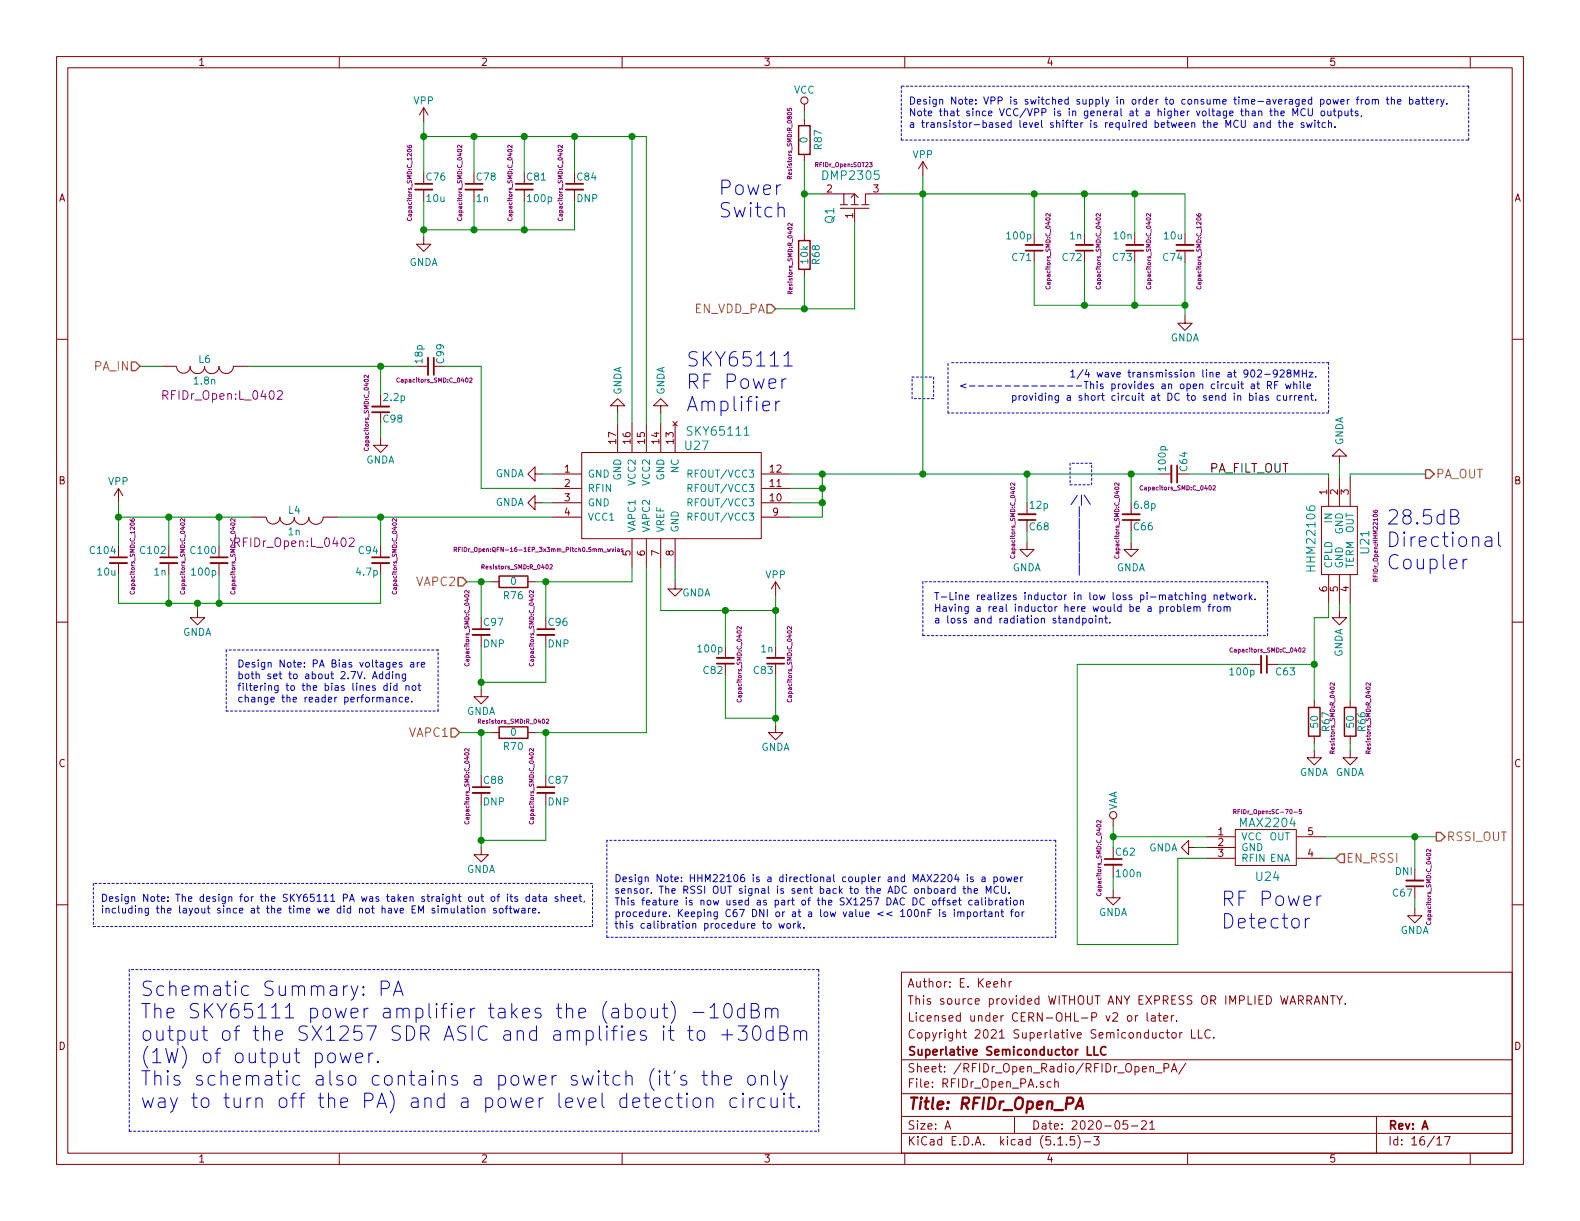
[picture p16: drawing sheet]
<svg xmlns="http://www.w3.org/2000/svg" width="279mm" height="216mm" viewBox="0 0 279 216" stroke-linecap="round" stroke-linejoin="round" font-family="sans-serif">
<defs><g id="words">
<g font-size="3.5" fill="#0000c2">
<text x="127" y="34.5">Power</text>
<text x="127" y="38.5">Switch</text>
<text x="121.3" y="64.8">SKY65111</text>
<text x="121.3" y="68.8">RF Power</text>
<text x="121.3" y="72.8">Amplifier</text>
<text x="245.1" y="92.8">28.5dB</text>
<text x="245.1" y="96.7">Directional</text>
<text x="245.1" y="100.7">Coupler</text>
<text x="215.9" y="160.2">RF Power</text>
<text x="215.9" y="164.2">Detector</text>
<text x="24.8" y="176.1">Schematic Summary: PA</text>
<text x="24.8" y="180.1">The SKY65111 power amplifier takes the (about) -10dBm</text>
<text x="24.8" y="184.1">output of the SX1257 SDR ASIC and amplifies it to +30dBm</text>
<text x="24.8" y="188">(1W) of output power.</text>
<text x="24.8" y="192">This schematic also contains a power switch (it's the only</text>
<text x="24.8" y="196">way to turn off the PA) and a power level detection circuit.</text>
</g>
<text font-size="2.8" fill="#840000" x="160.4" y="196.2">Title: RFIDr_Open_PA</text>
<g font-size="2.1" fill="#008484">
<text x="145.7" y="31.8">DMP2305</text>
<text x="147.5" y="39.5" transform="rotate(-90 147.5 39.5)">Q1</text>
<text x="121.9" y="77">SKY65111</text>
<text x="121.3" y="79.6">U27</text>
<text x="232.6" y="100.6" transform="rotate(-90 232.6 100.6)">HHM22106</text>
<text x="242.1" y="97.8" transform="rotate(-90 242.1 97.8)">U21</text>
<text x="219.4" y="146.3">MAX2204</text>
<text x="222.2" y="155.8">U24</text>
</g>
<g font-size="2.1" fill="#848400">
<text x="122.7" y="55.4">EN_VDD_PA</text>
<text x="16.7" y="65.5">PA_IN</text>
<text x="253.9" y="84.6">PA_OUT</text>
<text x="73.7" y="103.6">VAPC2</text>
<text x="72.4" y="130.3">VAPC1</text>
<text x="255.8" y="148.7">RSSI_OUT</text>
<text x="238" y="152.5">EN_RSSI</text>
</g>
<g font-size="2.1" fill="#840084">
<text x="29.2" y="70.7">RFIDr_Open:L_0402</text>
<text x="41.9" y="96.7">RFIDr_Open:L_0402</text>
</g>
<text font-size="2.1" x="213.7" y="83.6">PA_FILT_OUT</text>
<g font-size="2.1" fill="#840000">
<text x="160.4" y="177.6">This source provided WITHOUT ANY EXPRESS OR IMPLIED WARRANTY.</text>
<text x="160.4" y="174.6">Author: E. Keehr</text>
<text x="160.4" y="183.6">Copyright 2021 Superlative Semiconductor LLC.</text>
<text x="160.4" y="180.6">Licensed under CERN-OHL-P v2 or later.</text>
<text x="160.4" y="189.6">Sheet: /RFIDr_Open_Radio/RFIDr_Open_PA/</text>
<text x="160.4" y="186.6">Superlative Semiconductor LLC</text>
<text x="160.4" y="192.3">File: RFIDr_Open_PA.sch</text>
<text x="160.4" y="202.5">KiCad E.D.A. kicad (5.1.5)-3</text>
<text x="160.4" y="199.7">Size: A</text>
<text x="182.4" y="199.7">Date: 2020-05-21</text>
<text x="245.4" y="199.7">Rev: A</text>
<text x="245.4" y="202.5">Id: 16/17</text>
</g>
<g font-size="1.8" fill="#840000">
<text x="35" y="11.6">1</text>
<text x="85" y="11.6">2</text>
<text x="135" y="11.6">3</text>
<text x="185" y="11.6">4</text>
<text x="235" y="11.6">5</text>
<text x="10.4" y="35.6">A</text>
<text x="146.2" y="34">2</text>
<text x="154.5" y="34">3</text>
<text x="267.8" y="35.6">A</text>
<text x="150.9" y="38.6" transform="rotate(-90 150.9 38.6)">1</text>
<text x="99.8" y="83.6">1</text>
<text x="109" y="78.4" transform="rotate(-90 109 78.4)">17</text>
<text x="111.5" y="78.4" transform="rotate(-90 111.5 78.4)">16</text>
<text x="114" y="78.4" transform="rotate(-90 114 78.4)">15</text>
<text x="116.6" y="78.4" transform="rotate(-90 116.6 78.4)">14</text>
<text x="119.1" y="78.4" transform="rotate(-90 119.1 78.4)">13</text>
<text x="136.2" y="83.6">12</text>
<text x="10.4" y="85.6">B</text>
<text x="99.8" y="86.1">2</text>
<text x="99.8" y="88.6">3</text>
<text x="136.2" y="88.6">10</text>
<text x="136.2" y="86.1">11</text>
<text x="234.7" y="87.5" transform="rotate(-90 234.7 87.5)">1</text>
<text x="236.6" y="87.5" transform="rotate(-90 236.6 87.5)">2</text>
<text x="238.5" y="87.5" transform="rotate(-90 238.5 87.5)">3</text>
<text x="267.8" y="85.6">B</text>
<text x="99.8" y="91.2">4</text>
<text x="136.7" y="91.2">9</text>
<text x="114" y="98.3" transform="rotate(-90 114 98.3)">6</text>
<text x="116.6" y="98.3" transform="rotate(-90 116.6 98.3)">7</text>
<text x="119.1" y="98.3" transform="rotate(-90 119.1 98.3)">8</text>
<text x="234.7" y="104.6" transform="rotate(-90 234.7 104.6)">6</text>
<text x="236.6" y="104.6" transform="rotate(-90 236.6 104.6)">5</text>
<text x="238.5" y="104.6" transform="rotate(-90 238.5 104.6)">4</text>
<text x="10.4" y="135.6">C</text>
<text x="267.8" y="135.6">C</text>
<text x="215.4" y="147.7">1</text>
<text x="215.4" y="149.6">2</text>
<text x="231.3" y="147.7">5</text>
<text x="215.4" y="151.5">3</text>
<text x="231.3" y="151.5">4</text>
<text x="10.4" y="185.6">D</text>
<text x="267.8" y="185.6">D</text>
<text x="35" y="205.5">1</text>
<text x="85" y="205.5">2</text>
<text x="135" y="205.5">3</text>
<text x="185" y="205.5">4</text>
<text x="235" y="205.5">5</text>
</g>
<g font-size="1.8" fill="#008484">
<text x="140.4" y="16.6">VCC</text>
<text x="73.2" y="18.5">VPP</text>
<text x="142.8" y="25.2" transform="rotate(-90 142.8 25.2)">0</text>
<text x="145.3" y="26.4" transform="rotate(-90 145.3 26.4)">R87</text>
<text x="161.4" y="28">VPP</text>
<text x="75.5" y="31.9">C76</text>
<text x="75.5" y="35.7">10u</text>
<text x="84.3" y="35.7">1n</text>
<text x="84.4" y="31.9">C78</text>
<text x="93.2" y="31.9">C81</text>
<text x="93.4" y="35.7">100p</text>
<text x="102" y="35.7">DNP</text>
<text x="102.1" y="31.9">C84</text>
<text x="72.3" y="47">GNDA</text>
<text x="142.9" y="46.6" transform="rotate(-90 142.9 46.6)">10k</text>
<text x="145" y="46.7" transform="rotate(-90 145 46.7)">R68</text>
<text x="178.2" y="42.3">100p</text>
<text x="179.1" y="46.2">C71</text>
<text x="188" y="46.2">C72</text>
<text x="189.2" y="42.3">1n</text>
<text x="196.8" y="46.2">C73</text>
<text x="197" y="42.3">10n</text>
<text x="205.7" y="46.2">C74</text>
<text x="205.9" y="42.3">10u</text>
<text x="35.2" y="64.2">L6</text>
<text x="74.7" y="64.2" transform="rotate(-90 74.7 64.2)">18p</text>
<text x="78.5" y="64.2" transform="rotate(-90 78.5 64.2)">C99</text>
<text x="207" y="60.4">GNDA</text>
<text x="34.4" y="68">1.8n</text>
<text x="68" y="70.9">2.2p</text>
<text x="109.9" y="69.9" transform="rotate(-90 109.9 69.9)">GNDA</text>
<text x="117.5" y="69.9" transform="rotate(-90 117.5 69.9)">GNDA</text>
<text x="67.8" y="74.7">C98</text>
<text x="64.7" y="82">GNDA</text>
<text x="120" y="83.6" transform="rotate(-90 120 83.6)">NC</text>
<text x="206.2" y="83.1" transform="rotate(-90 206.2 83.1)">100p</text>
<text x="210" y="83.3" transform="rotate(-90 210 83.3)">C64</text>
<text x="237.5" y="78.8" transform="rotate(-90 237.5 78.8)">GNDA</text>
<text x="19.2" y="85.8">VPP</text>
<text x="87.6" y="89.5">GNDA</text>
<text x="87.6" y="84.4">GNDA</text>
<text x="103.9" y="84.5">GND</text>
<text x="103.9" y="87">RFIN</text>
<text x="103.9" y="89.5">GND</text>
<text x="109.9" y="85" transform="rotate(-90 109.9 85)">GND</text>
<text x="112.4" y="85.8" transform="rotate(-90 112.4 85.8)">VCC2</text>
<text x="114.9" y="85.8" transform="rotate(-90 114.9 85.8)">VCC2</text>
<text x="117.5" y="85" transform="rotate(-90 117.5 85)">GND</text>
<text x="122.3" y="89.5">RFOUT/VCC3</text>
<text x="122.3" y="87">RFOUT/VCC3</text>
<text x="122.3" y="84.5">RFOUT/VCC3</text>
<text x="182.2" y="90">12p</text>
<text x="200.7" y="90">6.8p</text>
<text x="51" y="94.7">1n</text>
<text x="51.1" y="90.9">L4</text>
<text x="103.9" y="92.1">VCC1</text>
<text x="112.4" y="94.2" transform="rotate(-90 112.4 94.2)">VAPC1</text>
<text x="114.9" y="94.2" transform="rotate(-90 114.9 94.2)">VAPC2</text>
<text x="117.5" y="94.2" transform="rotate(-90 117.5 94.2)">VREF</text>
<text x="120" y="94.2" transform="rotate(-90 120 94.2)">GND</text>
<text x="122.3" y="92.1">RFOUT/VCC3</text>
<text x="182.1" y="93.8">C68</text>
<text x="200.6" y="93.8">C66</text>
<text x="235.6" y="92.3" transform="rotate(-90 235.6 92.3)">IN</text>
<text x="237.5" y="94.5" transform="rotate(-90 237.5 94.5)">GND</text>
<text x="239.4" y="94.3" transform="rotate(-90 239.4 94.3)">OUT</text>
<text x="16.1" y="98">C104</text>
<text x="17.3" y="101.8">10u</text>
<text x="24.9" y="98">C102</text>
<text x="27.3" y="101.8">1n</text>
<text x="33.8" y="98">C100</text>
<text x="34" y="101.8">100p</text>
<text x="63.1" y="101.8">4.7p</text>
<text x="63.5" y="98">C94</text>
<text x="179" y="101">GNDA</text>
<text x="197.4" y="101">GNDA</text>
<text x="235.6" y="100.6" transform="rotate(-90 235.6 100.6)">CPLD</text>
<text x="237.5" y="100.6" transform="rotate(-90 237.5 100.6)">GND</text>
<text x="239.4" y="100.6" transform="rotate(-90 239.4 100.6)">TERM</text>
<text x="89.2" y="106">R76</text>
<text x="90.3" y="103.4">0</text>
<text x="120.6" y="105.5">GNDA</text>
<text x="135.4" y="102.3">VPP</text>
<text x="32.3" y="112.4">GNDA</text>
<text x="85.6" y="110.7">C97</text>
<text x="97.1" y="110.7">C96</text>
<text x="85.5" y="114.5">DNP</text>
<text x="96.9" y="114.5">DNP</text>
<text x="123.5" y="115.4">100p</text>
<text x="124.5" y="119.2">C82</text>
<text x="133.3" y="119.2">C83</text>
<text x="134.6" y="115.4">1n</text>
<text x="217.6" y="119.4">100p</text>
<text x="225.7" y="119.4">C63</text>
<text x="237.4" y="116.2" transform="rotate(-90 237.4 116.2)">GNDA</text>
<text x="82.5" y="126.4">GNDA</text>
<text x="90.3" y="130.1">0</text>
<text x="233.1" y="128.6" transform="rotate(-90 233.1 128.6)">50</text>
<text x="239.4" y="128.6" transform="rotate(-90 239.4 128.6)">50</text>
<text x="89.2" y="132.6">R70</text>
<text x="134.6" y="132.8">GNDA</text>
<text x="229.8" y="137.2">GNDA</text>
<text x="236.1" y="137.2">GNDA</text>
<text x="85.5" y="142.4">DNP</text>
<text x="85.6" y="138.6">C88</text>
<text x="96.9" y="142.4">DNP</text>
<text x="97.1" y="138.6">C87</text>
<text x="197.5" y="143.4" transform="rotate(-90 197.5 143.4)">VAA</text>
<text x="219.5" y="148.6">VCC</text>
<text x="224.5" y="148.6">OUT</text>
<text x="82.5" y="154.4">GNDA</text>
<text x="197.4" y="151.3">C62</text>
<text x="197.6" y="155.1">100n</text>
<text x="203.1" y="150.5">GNDA</text>
<text x="219.5" y="150.5">GND</text>
<text x="219.5" y="152.4">RFIN ENA</text>
<text x="246.7" y="154.7">DNI</text>
<text x="194.3" y="162">GNDA</text>
<text x="246.4" y="158.5">C67</text>
<text x="247.6" y="165.2">GNDA</text>
</g>
<g font-size="1.8" fill="#0000c2">
<text x="160.7" y="18.5">Design Note: VPP is switched supply in order to consume time-averaged power from the battery.</text>
<text x="160.7" y="20.5">Note that since VCC/VPP is in general at a higher voltage than the MCU outputs,</text>
<text x="160.7" y="22.6">a transistor-based level shifter is required between the MCU and the switch.</text>
<text x="187.7" y="70.9">providing a short circuit at DC to send in bias current.</text>
<text x="189.5" y="68.8">&lt;-------------This provides an open circuit at RF while</text>
<text x="197.6" y="66.8">1/4 wave transmission line at 902-928MHz.</text>
<text x="189.2" y="89">/|\</text>
<text x="165.1" y="106.1">T-Line realizes inductor in low loss pi-matching network.</text>
<text x="165.1" y="108.2">Having a real inductor here would be a problem from</text>
<text x="165.1" y="110.2">a loss and radiation standpoint.</text>
<text x="41.9" y="118">Design Note: PA Bias voltages are</text>
<text x="41.9" y="120.1">both set to about 2.7V. Adding</text>
<text x="41.9" y="122.1">filtering to the bias lines did not</text>
<text x="41.9" y="124.2">change the reader performance.</text>
<text x="108.6" y="156">Design Note: HHM22106 is a directional coupler and MAX2204 is a power</text>
<text x="17.8" y="159.5">Design Note: The design for the SKY65111 PA was taken straight out of its data sheet,</text>
<text x="17.8" y="161.5">including the layout since at the time we did not have EM simulation software.</text>
<text x="108.6" y="158">sensor. The RSSI OUT signal is sent back to the ADC onboard the MCU.</text>
<text x="108.6" y="160.1">This feature is now used as part of the SX1257 DAC DC offset calibration</text>
<text x="108.6" y="162.2">procedure. Keeping C67 DNI or at a low value &lt;&lt; 100nF is important for</text>
<text x="108.6" y="164.2">this calibration procedure to work.</text>
</g>
<g font-size="1.8" fill="#840084">
<text x="111.5" y="98.3" transform="rotate(-90 111.5 98.3)">5</text>
<text x="235.1" y="129.3" transform="rotate(-90 235.1 129.3)">R67</text>
<text x="241.5" y="129.3" transform="rotate(-90 241.5 129.3)">R66</text>
</g>
<g font-size="1.1" fill="#840084">
<text x="144.3" y="29.5">RFIDr_Open:SOT23</text>
<text x="140" y="31.3" transform="rotate(-90 140 31.3)">Resistors_SMD:R_0805</text>
<text x="72.8" y="38.6" transform="rotate(-90 72.8 38.6)">Capacitors_SMD:C_1206</text>
<text x="81.7" y="38.6" transform="rotate(-90 81.7 38.6)">Capacitors_SMD:C_0402</text>
<text x="90.6" y="38.6" transform="rotate(-90 90.6 38.6)">Capacitors_SMD:C_0402</text>
<text x="99.5" y="38.6" transform="rotate(-90 99.5 38.6)">Capacitors_SMD:C_0402</text>
<text x="140.1" y="51.6" transform="rotate(-90 140.1 51.6)">Resistors_SMD:R_0402</text>
<text x="185.8" y="50.7" transform="rotate(-90 185.8 50.7)">Capacitors_SMD:C_0402</text>
<text x="194.6" y="50.7" transform="rotate(-90 194.6 50.7)">Capacitors_SMD:C_0402</text>
<text x="203.5" y="50.7" transform="rotate(-90 203.5 50.7)">Capacitors_SMD:C_0402</text>
<text x="212.4" y="50.7" transform="rotate(-90 212.4 50.7)">Capacitors_SMD:C_1206</text>
<text x="70.6" y="67.6">Capacitors_SMD:C_0402</text>
<text x="65.2" y="79.3" transform="rotate(-90 65.2 79.3)">Capacitors_SMD:C_0402</text>
<text x="202" y="86.7">Capacitors_SMD:C_0402</text>
<text x="81.8" y="97.6">RFIDr_Open:QFN-16-1EP_3x3mm_Pitch0.5mm_wvias</text>
<text x="85.5" y="100.7">Resistors_SMD:R_0402</text>
<text x="179.5" y="98.3" transform="rotate(-90 179.5 98.3)">Capacitors_SMD:C_0402</text>
<text x="197.9" y="98.3" transform="rotate(-90 197.9 98.3)">Capacitors_SMD:C_0402</text>
<text x="23.8" y="104.6" transform="rotate(-90 23.8 104.6)">Capacitors_SMD:C_1206</text>
<text x="32.7" y="104.6" transform="rotate(-90 32.7 104.6)">Capacitors_SMD:C_0402</text>
<text x="41.6" y="104.6" transform="rotate(-90 41.6 104.6)">Capacitors_SMD:C_0402</text>
<text x="70.2" y="104.6" transform="rotate(-90 70.2 104.6)">Capacitors_SMD:C_0402</text>
<text x="243.6" y="102.5" transform="rotate(-90 243.6 102.5)">RFIDr_Open:HHM22106</text>
<text x="83" y="117.3" transform="rotate(-90 83 117.3)">Capacitors_SMD:C_0402</text>
<text x="94.4" y="117.3" transform="rotate(-90 94.4 117.3)">Capacitors_SMD:C_0402</text>
<text x="217.9" y="115.4">Capacitors_SMD:C_0402</text>
<text x="131.1" y="123.7" transform="rotate(-90 131.1 123.7)">Capacitors_SMD:C_0402</text>
<text x="140" y="123.7" transform="rotate(-90 140 123.7)">Capacitors_SMD:C_0402</text>
<text x="84.9" y="128">Resistors_SMD:R_0402</text>
<text x="236" y="132.9" transform="rotate(-90 236 132.9)">Resistors_SMD:R_0402</text>
<text x="242.4" y="132.9" transform="rotate(-90 242.4 132.9)">Resistors_SMD:R_0402</text>
<text x="218.9" y="143.9">RFIDr_Open:SC-70-5</text>
<text x="83" y="145.3" transform="rotate(-90 83 145.3)">Capacitors_SMD:C_0402</text>
<text x="94.4" y="145.3" transform="rotate(-90 94.4 145.3)">Capacitors_SMD:C_0402</text>
<text x="194.7" y="158" transform="rotate(-90 194.7 158)">Capacitors_SMD:C_0402</text>
<text x="253.1" y="163.1" transform="rotate(-90 253.1 163.1)">Capacitors_SMD:C_0402</text>
</g>
</g></defs>
<g fill="none" stroke="#840000" stroke-width=".18">
<path d="M10 10h259.4v195.9h-259.4zM12 12h255.4v191.9h-255.4zM60 10v2M74.9 19.1v2.5M74.9 19.1l-.7 1.2M74.9 19.1l.8 1.2M110 10v2M142.2 18.4v1.3M160 10v2M210 10v2M260 10v2M74.9 33.5v2.1"/>
<path d="M83.8 33.5v2.1M92.7 33.5v2.1M101.6 33.5v2.1M142.2 21v1.2M142.2 27.3v1.3M145.4 34.3h3.8v1.9M148.6 36.8h5.1M148.6 36.2h1.3M149.2 34.3h1.9v1.9M150.5 36.2h1.3M150.5 34.9l.6-.6 .7 .6M151.1 36.8v2.6"/>
<path d="M152.4 36.2h1.3M156.2 34.3h-3.2v1.9M163.2 28.6l-.8 1.2M163.2 28.6v2.5M163.2 28.6l.8 1.2M10 60h2M74.9 41.9v1.3h1.3l-1.3 1.3-1.2-1.3h1.2M142.2 41.3v1.2M142.2 47.6v1.3M182.9 41.3v2M182.9 44.3v2.1M191.8 41.3v2"/>
<path d="M191.8 44.3v2.1M200.7 41.3v2M200.7 44.3v2.1M209.5 55.9v1.3h1.3l-1.3 1.2-1.2-1.2h1.2M209.5 41.3v2M209.5 44.3v2.1M267.4 60h2M28.6 64.8h2.5M31.2 64.8a1.22 1.22 0 0 0 1.2 1.2 1.22 1.22 0 0 0 1.3-1.2M33.6 64.8a1.3 1.3 0 0 0 1.3 1.3 1.3 1.3 0 0 0 1.3-1.3M36.1 64.8a1.3 1.3 0 0 0 1.3 1.3 1.3 1.3 0 0 0 1.3-1.3 1.27 1.27 0 0 0 1.3 1.2 1.27 1.27 0 0 0 1.3-1.2M41.3 64.8h2.5"/>
<path d="M67.3 77.5v1.2h-1.3l1.3 1.3 1.3-1.3h-1.3M67.3 69.9v2M73.7 64.8h2M76.7 64.8h2M109.2 71.8h-1.3l1.3-1.3 1.3 1.3h-1.3v1.2M109.2 74.9v5.1M111.8 74.9v5.1M114.3 74.9v5.1M116.8 71.8h-1.2l1.2-1.3 1.3 1.3h-1.3v1.2M116.8 74.9v5.1M119 74.5l.8 .8M119.4 74.9v5.1"/>
<path d="M119.8 74.5l-.8 .8M21 86.4l.7 1.2M21 86.4v2.5M21 96.5v2.1M21 99.6v2M21 86.4l-.8 1.2M29.8 96.5v2.1M29.8 99.6v2M38.7 96.5v2.1M38.7 99.6v2M44.4 91.4h2.6M47.1 91.5a1.22 1.22 0 0 0 1.2 1.2 1.22 1.22 0 0 0 1.2-1.2"/>
<path d="M49.5 91.5a1.3 1.3 0 0 0 1.3 1.2 1.3 1.3 0 0 0 1.3-1.2M52 91.5a1.3 1.3 0 0 0 1.3 1.2 1.3 1.3 0 0 0 1.3-1.2 1.27 1.27 0 0 0 1.3 1.2 1.27 1.27 0 0 0 1.2-1.2M57.1 91.4h2.6M67.3 96.5v2.1M67.3 99.6v2M94.6 88.9v1.3l-1.3-1.3 1.3-1.3v1.3h1.3M94.6 83.8v1.3l-1.3-1.3 1.3-1.2v1.2h1.3M97.8 83.8h5.1M97.8 91.4h5.1M97.8 88.9h5.1M97.8 86.4h5.1M102.9 80h31.7v15.3h-31.7z"/>
<path d="M111.8 95.3v5M114.3 95.3v5M116.8 95.3v5M119.4 95.3v5M134.6 83.8h5.1M134.6 91.4h5.1M134.6 88.9h5.1M134.6 86.4h5.1M181.6 95.9v1.3h-1.3l1.3 1.2 1.3-1.2h-1.3M181.6 88.9v2M200 95.9v1.3h-1.2l1.2 1.2 1.3-1.2h-1.3M200 88.9v2"/>
<path d="M205.1 83.8h2M208.2 83.8h2M233.7 89.5h6.3v12.1h-6.3zM234.9 84.5v5M236.9 80.6h-1.3l1.3-1.2 1.2 1.2h-1.2v1.3M236.9 84.5v5M238.8 84.5v5M10 110h2M34.9 108v1.2h-1.2l1.2 1.3 1.3-1.3h-1.3M85.1 112.3v2M87 102.9h1.3M93.3 102.9h1.3"/>
<path d="M96.5 112.3v2M119.4 102.9v1.2h-1.3l1.3 1.3 1.2-1.3h-1.2M128.3 114.3v2M128.3 117.3v2.1M137.2 102.9v2.5M137.2 114.3v2M137.2 117.3v2.1M137.2 102.9l-.8 1.2M137.2 102.9l.7 1.2M221 117.5h2M224 117.5h2.1M234.9 101.6v5.1"/>
<path d="M236.9 108v1.2h-1.3l1.3 1.3 1.2-1.3h-1.2M236.9 101.6v5.1M238.8 101.6v5.1M267.4 110h2M85.1 121.9v1.3h1.3l-1.3 1.3-1.3-1.3h1.3M87 129.5h1.3M93.3 129.5h1.3M137.2 128.3v1.2h1.2l-1.2 1.3-1.3-1.3h1.3M232.4 132.7v1.3h-1.3l1.3 1.3 1.3-1.3h-1.3M232.4 123.8v1.3M232.4 130.2v1.2M238.8 132.7v1.3h-1.3l1.3 1.3 1.2-1.3h-1.2"/>
<path d="M238.8 123.8v1.3M238.8 130.2v1.2M10 160h2M85.1 149.9v1.2h1.3l-1.3 1.3-1.3-1.3h1.3M85.1 140.2v2M96.5 140.2v2M196.8 157.5v1.3h1.3l-1.3 1.2-1.2-1.2h1.2M196.8 144.8v1.3M196.8 152.9v2M210.2 149.9v-1.3l-1.3 1.3 1.3 1.2v-1.2h1.3M213.4 148h5M213.4 149.9h5"/>
<path d="M213.4 151.8h5M218.4 146.7h10.8v6.3h-10.8zM229.2 148h5.1M229.2 151.8h5.1M250.2 153.7v2M250.2 156.7v2.1M267.4 160h2M159.4 171.9h108v32h-108zM177.1 173.7l.2-.1h.4v.9M177.1 173.1v1.4M178.5 173.6v.9M178.9 173.6l-.4 .1v.1"/>
<path d="M199.4 179.7l.2-.1 .5 .1v.7l-.3 .2-.4-.2zM200.8 179.6v1M201.2 179.6l-.4 .3M202.8 179.1v1.3l.3 .2M203.6 179.7h.6l.1 .9M204.3 179.9l-.5 .1-.2 .2 .2 .4 .5-.1M204.8 179.6h.6M205 179.1v1.3l.4 .2M207.1 179.6v1M207.6 179.6l-.5 .3M231.1 176.9l.7-.1 .2-.2-.1-.4-.2-.1h-.6v1.5M231.5 176.9l.5 .7"/>
<path d="M232.4 177.6l.5-1.5 .5 1.5M232.5 177.1h.7M234.7 176.1v1.5l-.8-1.5v1.5M235.3 176.1h.8M235.7 176.1v1.5M236.4 176.1l.5 .8 .5-.8M236.9 176.9v.7M237.9 177.4v.2M250.2 160.7v1.2h1.3l-1.3 1.3-1.3-1.3h1.3M159.4 197.4h108M159.4 193.4h108M159.4 187.4h108"/>
<path d="M167.1 199.7l.5-1.5 .5 1.5M167.2 199.2h.8M179.4 197.4v3M185.9 191.3h-.5l-.2 .2v.6l.2 .2 .5-.1M186.5 191.4l.2-.1h.4v1M186.5 190.8v1.5M199.4 198.2h-.7l-.1 .7 .2-.1h.5l.1 .2v.5l-.2 .2-.6-.2M200.1 199.1h1.1M201.9 198.3l.2-.1h.3l.3 .1v.3v.2l-.9 .9h.9M203.3 198.6l.4-.4v1.5M203.3 199.7h.9M203.4 188.7l.2-.1h.3l.1 1"/>
<path d="M204.3 189.7h1.2M205.8 182.7l-.4-.1-.3 .3v.5l.3 .2 .4-.1M205.8 180.1l.7-.2-.1-.2-.4-.1-.2 .2v.7h.6M205.8 188.8h.8l.1-.2-.1-.4-.2-.1h-.6v1.5M206.2 182.6h.6M206.4 182.1v1.3l.4 .2M207.1 189.6l.5-1.5 .5 1.5M207.3 182.7l.2-.1 .4 .1v.7l-.2 .2-.4-.2zM207.3 189.1h.7M208.1 180.4v.2M208.6 182.6v1M209.1 182.6l-.5 .3"/>
<path d="M209.7 188l-1.3 1.9M210.7 182.1v1.5h.7M211.9 182.1v1.5h.7M214 182.2a.7 .7 0 0 0-.9 .2 .7 .7 0 0 0 .1 1 .55 .55 0 0 0 .8 0M214.6 183.4v.2M243.4 197.4v6.5M60 203.9v2M110 203.9v2M159.4 200.4h108M160 203.9v2M187.1 202.5h.8M188.6 202.3v.2"/>
<path d="M190 201h-.7l-.1 .7 .2-.2 .5 .1 .2 .2-.1 .5-.2 .2-.6-.2M190.6 200.8a1.71 1.71 0 0 1 0 2.2M191.7 201.9h1.2M193.4 201h1l-.5 .5 .4 .2v.6l-.2 .2-.7-.2M210 203.9v2M254.1 201.4l.4-.4v1.5M254.1 202.5h.8M255.4 201h1l-.6 1.5M260 203.9v2"/>
<circle cx="142.2" cy="17.8" r=".63"/>
<circle cx="196.8" cy="144.1" r=".63"/>
</g>
<path d="M190.2 196.1l.9-2 .4 2M190.4 195.5h1" fill="none" stroke="#840000" stroke-width=".41"/>
<g fill="none" stroke="#840000" stroke-width=".3">
<path d="M73.4 32.5h3.1M82.3 32.5h3M91.2 32.5h3M100.1 32.5h3M181.4 44.3h3M190.2 44.3h3.1M199.1 44.3h3.1M208 44.3h3.1M65.8 72.9h3M76.7 63.2v3.1M19.4 98.6h3.1M28.3 98.6h3.1"/>
<path d="M37.2 98.6h3.1M65.8 98.6h3M180.1 91.9h3M198.5 91.9h3M208.2 82.3v3M83.6 111.3h3M95 111.3h3M126.7 117.3h3.1M135.6 117.3h3.1M224 116v3M83.6 139.2h3M95 139.2h3"/>
<path d="M195.3 151.9h3.1M248.7 156.7h3M192.3 185.1v1.5h.7M193.5 185.1v1.5h.7M195.6 185.2a.7 .7 0 0 0-1 .2 .7 .7 0 0 0 .2 1 .55 .55 0 0 0 .8 0"/>
</g>
<g fill="none" stroke="#840084" stroke-width=".18">
<path d="M139.2 19.2v.4h.4v-.4h.3v.4M72 25.8v.1a.47 .47 0 0 0 .8 .1l-.1-.2-.3-.1-.1 .1 .1 .3M72.1 38.5a.34 .34 0 0 0 .3 .5 .34 .34 0 0 0 .3-.5M81 38.5a.34 .34 0 0 0 .3 .5 .34 .34 0 0 0 .3-.5M81.7 25.7v.5l-.6-.5-.2 .1 .1 .3M89.9 38.5a.34 .34 0 0 0 .3 .5 .34 .34 0 0 0 .3-.5M90.6 25.7v.5l-.6-.5-.2 .1 .1 .3M98.8 38.5a.34 .34 0 0 0 .3 .5 .34 .34 0 0 0 .3-.5M99.4 25.7v.5l-.5-.5-.2 .1 .1 .3M139.6 31.6l-.1-.4h-.2l-.1 .4h.8M140.1 39.5v.4l-.6-.4-.2 .1 .1 .3M185.7 37.8v.5l-.5-.5-.3 .1 .1 .3"/>
<path d="M194.6 37.8v.5l-.5-.5-.3 .1 .1 .3M203.5 37.8v.5l-.6-.5-.2 .1 .1 .3M211.6 37.8v.2a.47 .47 0 0 0 .8 .1l-.1-.3h-.3l-.1 .1 .1 .3M139.7 51.9l-.1-.4h-.2l-.1 .4h.8M185 50.6a.34 .34 0 0 0 .3 .5 .34 .34 0 0 0 .3-.5M193.9 50.6a.34 .34 0 0 0 .3 .5 .34 .34 0 0 0 .3-.5M202.8 50.6a.34 .34 0 0 0 .3 .5 .34 .34 0 0 0 .3-.5M211.7 50.6a.34 .34 0 0 0 .3 .5 .34 .34 0 0 0 .3-.5M49 69.2l.6-.1 .3 .1v.3l-.9 1.1h.9M64.5 79.2a.34 .34 0 0 0 .3 .5 .34 .34 0 0 0 .3-.5M65.2 66.3v.5l-.6-.5-.2 .2 .1 .3M70.6 66.9a.34 .34 0 0 0-.4 .3 .34 .34 0 0 0 .4 .3"/>
<path d="M83 66.9l.3-.1 .2 .3-.5 .5h.5M23 91.8v.1a.47 .47 0 0 0 .8 .1l-.1-.2-.3-.1-.1 .2 .1 .3M32.7 91.7v.5l-.6-.5-.2 .2 .1 .3M41.6 91.7v.5l-.6-.5-.2 .2 .1 .3M61.7 95.3l.6-.2 .3 .2v.3l-.9 1h.9M70.1 91.7v.5l-.5-.5-.2 .2v.3M80.3 97.2l.4-.1v-.2l-.4-.1v.7M80.5 97.2l.3 .3M81.1 97.1h.2M81.5 96.8h-.4v.7M97.2 99.9l.3-.1 .2 .3-.5 .5h.5M108.2 97l.2 .5 .2-.5"/>
<path d="M108.8 96.8v.1M108.8 97v.5M109.2 97.1h.3v.4h-.2l-.1-.2 .3-.1M178.8 98.2a.34 .34 0 0 0 .3 .5 .34 .34 0 0 0 .3-.5M179.5 85.4v.5l-.6-.5-.2 .1 .1 .4M197.2 98.2a.34 .34 0 0 0 .3 .5 .34 .34 0 0 0 .3-.5M197.9 85.4v.5l-.6-.5-.2 .1 .1 .4M202.1 86a.34 .34 0 0 0-.5 .3 .34 .34 0 0 0 .5 .3M214.5 86l.3-.1 .1 .2-.4 .5h.4M242.8 90.3v.1a.47 .47 0 0 0 .8 .1l-.1-.3h-.3l-.1 .3 .2 .2M23.1 104.6a.34 .34 0 0 0 .3 .5 .34 .34 0 0 0 .3-.5M32 104.6a.34 .34 0 0 0 .3 .5 .34 .34 0 0 0 .3-.5"/>
<path d="M40.9 104.6a.34 .34 0 0 0 .3 .5 .34 .34 0 0 0 .3-.5M69.4 104.6a.34 .34 0 0 0 .3 .5 .34 .34 0 0 0 .4-.5M82.2 117.3a.34 .34 0 0 0 .3 .5 .34 .34 0 0 0 .4-.5M82.9 104.4v.5l-.5-.5-.2 .2v.3M85.2 100.3l.4-.1v-.3l-.4-.1v.8M93.7 117.3a.34 .34 0 0 0 .3 .5 .34 .34 0 0 0 .3-.5M94.4 104.4v.5l-.6-.5-.2 .2 .1 .3M131.1 110.8v.5l-.5-.5-.3 .1 .1 .4M140 110.8v.5l-.6-.5-.2 .1 .1 .4M218 114.6a.34 .34 0 0 0-.5 .3 .34 .34 0 0 0 .5 .3M230.4 114.6h.3l.1 .2-.5 .5h.5M243.2 102.8v-.4h-.3l-.1 .4h.8"/>
<path d="M82.9 132.4v.4l-.5-.4-.2 .1v.3M84.6 127.6l.4-.1v-.3h-.4v.7M94.4 132.4v.4l-.6-.4-.2 .1 .1 .3M96.6 127.2h.3l.1 .2-.4 .5h.4M130.4 123.6a.34 .34 0 0 0 .3 .5 .34 .34 0 0 0 .3-.5M139.3 123.6a.34 .34 0 0 0 .3 .5 .34 .34 0 0 0 .3-.5M235.6 133.2l-.1-.4h-.2l-.1 .4h.8M236 120.8v.4l-.6-.4-.2 .1 .1 .3M242 133.2l-.1-.4h-.3v.4h.7M242.3 120.8v.4l-.5-.4-.2 .1v.3M82.2 145.2a.34 .34 0 0 0 .3 .5 .34 .34 0 0 0 .4-.5M93.7 145.2a.34 .34 0 0 0 .3 .5 .34 .34 0 0 0 .3-.5"/>
<path d="M194 157.9a.34 .34 0 0 0 .3 .5 .34 .34 0 0 0 .3-.5M194.7 145.1v.4l-.5-.4-.3 .1 .1 .3M218.2 143.5h.4v-.3l-.4-.1v.8M218.3 143.5l.3 .4M230.1 143.1h-.3l-.1 .4h.4l.1 .2-.2 .2-.3-.1M253 150.2v.4l-.5-.4-.3 .1 .1 .3M252.3 163a.34 .34 0 0 0 .3 .5 .34 .34 0 0 0 .3-.5"/>
</g>
<path d="M141.2 22.2h2.1v5.1h-2.1zM141.2 42.5h2.1v5.1h-2.1zM88.3 101.9h5v2h-5zM88.3 128.5h5v2.1h-5zM231.4 125.1h2v5.1h-2zM237.7 125.1h2.1v5.1h-2.1z" fill="none" stroke="#840000" stroke-width=".25"/>
<g fill="none" stroke="#840000" stroke-width=".33">
<path d="M73.4 33.5h3.1M82.3 33.5h3M91.2 33.5h3M100.1 33.5h3M181.4 43.3h3M190.2 43.3h3.1M199.1 43.3h3.1M208 43.3h3.1M65.8 71.9h3M75.7 63.2v3.1M19.4 99.6h3.1M28.3 99.6h3.1"/>
<path d="M37.2 99.6h3.1M65.8 99.6h3M180.1 90.9h3M198.5 90.9h3M207.1 82.3v3M83.6 112.3h3M95 112.3h3M126.7 116.3h3.1M135.6 116.3h3.1M223 116v3M83.6 140.2h3M95 140.2h3"/>
<path d="M195.3 152.9h3.1M248.7 155.7h3"/>
</g>
<path d="M131.6 77h.9M121.7 88.8h.6v-.5l-.2-.1h-.4v1.3M121.7 86.3h.6v-.5l-.2-.2h-.4v1.3M121.7 83.8l.6-.1v-.5l-.2-.1h-.4v1.3M121.7 91.4l.6-.1v-.4l-.2-.2h-.4v1.3" fill="none" stroke="#008484" stroke-width=".18"/>
<g fill="none" stroke="#0000c2" stroke-width=".18" stroke-dasharray=".4 .4">
<path d="M159.4 15.2v9.6M259.7 15.2h-100.3M159.4 24.8h100.3M259.7 24.8v-9.6M161.3 66.7h3.8M161.3 70.5v-3.8M165.1 70.5h-3.8M165.1 66.7v3.8M167.6 73v-8.9M168.3 64.1h66.6M234.9 64.1v8.9M234.9 73h-67.3"/>
<path d="M189.2 85.7h3.8M189.2 81.9v3.8M193 85.7v-3.8M193 81.9h-3.8M40 114.9v10.8M77.5 114.9h-37.5M163.2 112.4h61M163.2 102.9v9.5M224.2 102.9h-61M224.2 112.4v-9.5M40 125.7h37.5M77.5 125.7v-10.8"/>
<path d="M16.5 156.2v7.6M104.8 156.2h-88.3M107.3 148.6v17.1M186.7 148.6h-79.4M16.5 163.8h88.3M22.9 171.5v28.5M104.8 163.8v-7.6M107.3 165.7h79.4M144.8 171.5h-121.9M186.7 165.7v-17.1M22.9 200h121.9M144.8 200v-28.5"/>
</g>
<g fill="none" stroke="#008400" stroke-width=".18">
<path d="M142.2 19.7v1.3M74.9 24.1h39.4v50.8M74.9 21.6v8.9M74.9 35.6v6.3M83.8 24.1v6.4M83.8 35.6v5M92.7 24.1v6.4M92.7 35.6v5M101.6 24.1v6.4M101.6 35.6v5h-26.7M111.8 24.1v50.8M142.2 34.3h3.2"/>
<path d="M142.2 28.6v12.7M151.1 39.4v15.2h-13.9M156.2 34.3h53.3v7M163.2 31.1v52.7M182.9 34.3v7M191.8 34.3v7M200.7 34.3v7M142.2 48.9v5.7M182.9 46.4v7.6h26.6M191.8 46.4v7.6M200.7 46.4v7.6M209.5 46.4v9.5"/>
<path d="M24.8 64.8h3.8M43.8 64.8h29.9M67.3 64.8v5.1M67.3 74.9v2.6M78.7 64.8h6.4v21.6h12.7M109.2 73v1.9M116.8 73v1.9M21 91.4h23.4M21 88.9v7.6M29.8 91.4v5.1M38.7 91.4v5.1M59.7 91.4h38.1"/>
<path d="M67.3 91.4v5.1M95.9 83.8h1.9M95.9 88.9h1.9M139.7 83.8h65.4M139.7 88.9h5.7M139.7 86.4h5.7M145.4 83.8v7.6h-5.7M181.6 83.8v5.1M181.6 94v1.9M200 83.8v5.1M200 94v1.9M210.2 83.8h24.7v.7"/>
<path d="M236.9 81.9v2.6M252.1 83.8h-13.3v.7M21 101.6v5.1h46.3v-5.1M29.8 101.6v5.1M34.9 106.7v1.3M38.7 101.6v5.1M82.5 102.9h4.5M85.1 102.9v6.3M85.1 114.3v7.6M96.5 102.9v6.3M96.5 114.3v6.4h-11.4M111.8 100.3v2.6h-17.2"/>
<path d="M114.3 100.3v29.2h-19.7M116.8 100.3v7.7h20.4M119.4 100.3v2.6M128.3 119.4v7.6h8.9M128.3 108v6.3M137.2 105.4v8.9M137.2 119.4v8.9M221 117.5h-30.5v49.5h17.8v-15.2h5.1M226.1 117.5h6.3M234.9 106.7v2.5h-2.5v14.6M236.9 106.7v1.3M238.8 106.7v17.1"/>
<path d="M81.3 129.5h5.7M85.1 129.5v7.7M96.5 129.5v7.7M232.4 131.4v1.3M238.8 131.4v1.3M85.1 142.2v7.7M96.5 142.2v6.4h-11.4M196.8 148h16.6M196.8 146.1v3.8M196.8 154.9v2.6M211.5 149.9h1.9M234.3 148h19.7"/>
<path d="M234.3 151.8h1.9M250.2 148v5.7M250.2 158.8v1.9"/>
</g>
<path d="M135.6 53.8h.8l.8 .8-.8 .8h-.8zM23.2 64h.8l.8 .8-.8 .7h-.8zM252.1 83.1h.8l.7 .7-.7 .8h-.8zM81 102.1h.8l.7 .8-.7 .7h-.8zM79.8 128.8h.7l.8 .7-.8 .8h-.7zM237 151h.7v1.5h-.7l-.8-.7zM254 147.2h.8l.7 .8-.7 .7h-.8z" fill="none" stroke="#848400" stroke-width=".25"/>
<g fill="none" stroke="#0000c2" stroke-width=".18">
<path d="M224.5 19.6h.5M224.7 19.2v1.1l.3 .2M225.4 19.8l.2-.2 .3 .1 .1 .8M225.4 19.2v1.3M230.8 19.3a.6 .6 0 0 0-.8 .5 .6 .6 0 0 0 .6 .7l.2-.2M231.3 19.2v1l.3 .3h.3l.2-.3v-1M233.7 19.7l.3-.1 .3 .3-.2 .5-.3 .1-.1-.2zM234.8 19.6l.1 .8 .3 .1 .2-.2M235.4 19.6v.9M235.8 19.6h.4M235.9 19.2v1.1l.3 .2M236.7 19.7l.3-.1 .3 .3-.1 .5h-.5"/>
<path d="M236.7 19.6v1.3M237.1 18l.6-.1-.1-.3h-.3l-.2 .2 .1 .6h.4M237.8 19.6l.1 .8 .3 .1 .2-.2M238.3 17.6v.8M238.4 19.6v.9M238.6 17.6l-.3 .2M238.8 19.6h.5M239 19.2v1.1l.3 .2M239.8 17.6h.5M240.1 19.7l-.3-.1-.2 .2 .1 .2 .4 .1v.3h-.5M240.3 17.1l-.3 .2v1.1M240.7 17.6v.8"/>
<path d="M241.1 17.6l-.4 .2M241.5 17.7l.2-.1 .4 .1v.5l-.1 .2h-.3l-.2-.1zM242.7 17.7l.1-.1h.4v.8M242.7 17.6v.8M243.2 17.8l.2-.2h.3l.1 .8M245.1 17.6h.5M245.3 17.1v1.1l.3 .2M246 17.7l.2-.1h.3l.1 .8M246 17.1v1.3M247.1 18l.7-.1-.1-.3h-.4l-.2 .2 .1 .6h.5M249.3 17.6h.3l.3 .2-.2 .6h-.4M249.3 17.1v1.3"/>
<path d="M250.4 17.6h.5l.1 .8M251 17.9h-.5l-.2 .2 .1 .3h.6M251.4 17.6h.5M251.6 17.1v1.1l.3 .2M252.1 17.6h.5M252.3 17.1v1.1l.3 .2M252.9 18l.6-.1v-.3h-.4l-.2 .2 .1 .6h.5M254.1 17.6v.8M254.5 17.6h-.3l-.1 .2M254.8 17.6l.3 .8M255.4 17.6l-.5 1.1-.1 .1M255.9 18.3v.1"/>
<path d="M137.6 36.9a.63 .63 0 0 1 1.1 .1v1.4M221.8 21.7h.5l.1 .8M222.4 22h-.5l-.2 .2 .1 .3h.6M223 21.8l.1-.1h.3l.1 .8M223 21.7v.8M224.6 21.7h-.3l-.3 .2 .2 .6h.4M224.6 21.3v1.2M226 21.7h.5M226.2 21.3v1.1l.3 .1M226.5 20l.6-.1v-.2l-.4-.1-.2 .2 .1 .6h.5M226.9 21.8l.2-.1h.3l.1 .8M226.9 21.3v1.2"/>
<path d="M228 22.1l.6-.1v-.3h-.4l-.2 .2 .1 .6h.5M228.6 20.5v-1.3l.5 .9 .4-.9v1.3M230.6 21.7h-.3l-.2 .2v.1l.5 .2v.3h-.5M231.1 21.7l.2 .8 .2-.6 .3 .6 .2-.8M232.5 21.3v.1M232.5 21.7v.8M232.9 21.7h.5M233.1 21.3v1.1l.3 .1M234.4 21.7h-.4l-.2 .2 .1 .6h.5M234.9 21.8l.2-.1h.3l.1 .8M234.9 21.3v1.2M236.1 22.4v.1"/>
<path d="M240.8 20.4l-.1 .3M137.2 70.9v1.7M137.9 70.9a.69 .69 0 0 0-.7 .5M138.3 67v1.7M138.6 62.9l.3-.1 .5-.6v2.5M138.6 64.7h1.5M139 67a.69 .69 0 0 0-.7 .5M170.8 67.9l-.9 .3 .9 .4M171.4 68.2h1M173 68.2h1M174.6 68.2h1M176.2 68.2h.9"/>
<path d="M177.7 68.2h1M179.1 70h.3l.3 .2-.1 .5h-.5M179.1 70v1.2M179.3 68.2h1M180.2 70v.8M180.6 70l-.4 .2M180.9 68.2h1M181 70.1l.2-.1 .4 .1v.5l-.1 .1-.3 .1-.2-.1zM182 70l.3 .8 .4-.8M182.4 68.2h1M183.1 69.5v.1M183.1 70v.8"/>
<path d="M184 68.2h1M184.3 70h-.4l-.2 .2 .1 .5h.5M184.3 69.5v1.3M184.9 69.5v.1M184.9 70v.8M185.5 70.1l.2-.1h.3v.8M185.5 70v.8M185.6 68.2h1M187.2 70l-.1 1.1-.2 .1-.3-.1M187.2 70h-.4l-.2 .2 .1 .5h.5M187.2 68.2h.9M188.7 68.2h1"/>
<path d="M189.4 65.8l.3-.4v1.3M189.4 66.7h.7M191.5 65.4l-1.1 1.6M192.2 65.4l-.3 .8h.8M192.5 65.8v.9M194 65.8l.3 .9 .2-.6 .2 .6 .3-.9M195.5 65.9h.4l.1 .8M196 66.1l-.4 .1-.2 .2 .1 .2h.5M196.5 65.8l.3 .9 .3-.9M229.6 70.4l.6-.1v-.3h-.4l-.2 .1 .1 .6h.5M230.5 67.5v1.1l.2 .1M230.8 70.1l.2-.1h.3v.8"/>
<path d="M230.8 70v.8M231.1 68.3l.6-.1v-.3h-.4l-.2 .2 .1 .6h.5M231.5 65.8h.7l-.7 .9h.7M231.7 70h.5M231.9 69.5v1.1l.3 .2M232.7 66.5v.2M232.7 70.7v.1M190.9 89.6v1.8M190.9 91.6v1.9M190.9 93.7v1.8M190.9 95.8v1.8M190.9 97.8v1.8"/>
<path d="M190.9 99.9v1.8M191.7 87.5l1.1 1.7M256.5 91.3h.9a.6 .6 0 0 0 .5-.6 .6 .6 0 0 0-.5-.6h-.9v2.6h1a.69 .69 0 0 0 .5-.8 .69 .69 0 0 0-.6-.6M259.4 98.9a.64 .64 0 0 0-.7 .5M262.7 95l.3-.1 .7 .1 .1 .3v1.3M263.8 95.5l-.8 .2a.49 .49 0 0 0-.4 .4 .49 .49 0 0 0 .4 .5l.8-.1M265 94.1v2.1l.1 .3 .3 .1M66 119.7h.6M67.7 119.2h-.4l-.2 .2 .1 .6h.5M67.7 118.7v1.3M68.8 119.2h-.3l-.3 .2 .2 .6h.4M68.8 118.7v1.3"/>
<path d="M69.4 119.2v.8M69.5 117.5l.6-.1-.1-.2-.3-.1-.2 .2v.6h.5M70 119.3l.2-.1h.3l.1 .8M70 119.2v.8M71.1 117.2l-.3-.1-.2 .2v.2l.5 .1v.3h-.5M71.7 119.2v1.1l-.2 .1h-.3M71.7 119.2h-.3l-.3 .2 .1 .6h.5M72.6 117.2h.5l.1 .8M73.2 117.4l-.5 .1-.1 .2 .1 .3 .5-.1M73.8 117.1v.9M74.1 117.1l-.3 .2M74.5 117.5l.6-.1v-.2l-.4-.1-.2 .2 .1 .6h.5"/>
<path d="M190.9 109.4l-.4-.1-.2 .3 .1 .5h.5M190.9 108.9v1.3M191.5 109.4l.3-.1 .3 .3-.2 .5h-.4M191.5 109.3v1.3M192.6 109.4l.2-.1 .3 .1 .1 .2-.1 .5-.3 .1-.2-.2zM193.8 109.3v.9M194.4 109.4l.2-.1 .3 .1v.8M194.4 109.3v.9M195.4 109.3h.4M195.5 108.9v1.1l.3 .2M196.2 110v.2M207.1 107.4l.2-.1h.3l.1 .2-.1 .6h-.3l-.2-.1z"/>
<path d="M208.2 107.3h.4l.2 .2-.1 .6h-.5M208.2 106.8v1.3M209.4 106.8v1.1l.1 .2M209.7 105.3l.2-.1 .3 .1v.7M209.7 104.8v1.2M210 107.7l.6-.1-.1-.3h-.3l-.2 .1v.7h.5M210.8 104.8v.1M210.8 105.2v.8M211.1 107.4l.2-.1h.3l.1 .8M211.1 107.3v.8M211.4 105.3l.2-.1 .3 .1 .1 .7M211.4 105.2v.8"/>
<path d="M211.7 107.4l.2-.1h.3v.8M213.1 105.2v1l-.2 .3-.3-.1M213.1 105.3l-.3-.1-.3 .2 .1 .6h.5M213.6 107.3h.5M214.1 106.8l-.3 .2v1.1M214.5 107.3v.8M214.7 105.3l.2-.1 .3 .1v.7M214.7 105.2v.8M214.9 107.3l-.4 .2M215.3 107.4l.2-.1 .3 .1 .1 .5-.1 .2h-.3l-.2-.1zM215.8 105.6l.6-.1-.1-.2-.3-.1-.2 .2v.6h.5M216.5 107.4l.1-.1h.3l.1 .8"/>
<path d="M216.5 107.3v.8M216.7 105.2h.5M216.9 104.8v1.1l.3 .1M217 107.4l.2-.1h.3v.8M217.5 105.2l.3 .8 .2-.6 .3 .6 .2-.8M219 105.3l.4-.1 .1 .1v.7h-.3l-.3-.2zM220.1 105.2v.8M220.5 105.2l-.4 .2M220.9 104.8v1.2M221.1 105.6l.3 .4M221.4 105.2l-.5 .5M221.9 105.9v.1"/>
<path d="M65.9 120l.4-1.3 .4 1.3M67.2 123.5l.2-.2h.3v.8M68.4 123.3h.4l.1 .8M68.5 121.3l-.4-.1-.2 .3 .1 .5h.5M68.5 120.8v1.3M68.9 123.6h-.4l-.2 .2 .2 .3h.4M69.1 120.8v.1M69.1 121.2v.9M69.5 123.4l.2-.1h.3v.8M69.5 123.3v.8M70.2 121.3l-.4-.1-.2 .3 .1 .5h.5M70.2 120.8v1.3"/>
<path d="M71.2 123.3h-.4l-.2 .2 .1 .6h.5M71.7 123.7l.6-.1-.1-.3h-.3l-.2 .2v.6h.5M71.8 121.4l.2-.2 .3 .1v.8M71.8 121.2v.9M72.8 124v.1M73 121.3l.3-.1 .2 .2-.1 .6-.3 .1-.2-.3zM73.9 121.2h.5M74.1 120.8v1.1l.3 .2M87 158.6l.3-.1 .2 .2-.1 .6-.3 .1-.3-.2zM87.9 158.5h.5M88.4 158.1l-.3 .2v1.1M89.7 158.1v.1"/>
<path d="M89.7 158.5v.9M90.2 158.5h.5M90.3 158.1v1.1l.4 .2M91.5 158.6l-.3-.1-.2 .2 .1 .2 .4 .1v.3h-.5M93.6 158.6l-.3-.1-.3 .3 .1 .5h.5M93.6 158.1v1.3M94.2 158.6h.5l.1 .8M94.8 158.9h-.5l-.1 .2 .1 .3 .5-.1M95.2 158.5h.5M95.4 158.1v1.1l.3 .2M96.1 158.6h.5v.8M96.6 158.9h-.4l-.2 .2 .1 .2h.5"/>
<path d="M98.6 158.6l-.3-.1-.2 .2 .1 .2 .4 .1v.3h-.5M99.2 158.7l.2-.2 .3 .1 .1 .8M99.2 158.1v1.3M100.3 159l.6-.1v-.3l-.4-.1-.2 .2 .1 .6h.5M101.4 159l.6-.1v-.3l-.4-.1-.2 .2 .1 .6h.5M102.4 158.5h.5M102.6 158.1v1.1l.3 .2M103.4 159.3l-.2 .3M166.4 157.2h.5l.1 .8M166.6 159.2h.5M167 157.4l-.5 .1-.2 .2 .1 .2h.6M167.1 158.8l-.3 .1v1.1"/>
<path d="M167.6 157.1v.9M167.7 154.8l.2-.2a.67 .67 0 0 1 .5 .7 .67 .67 0 0 1-.5 .6l-.2-.2-.1-.3zM167.9 157.1l-.2 .1-.1 .2M168 159.2h-.3l-.2 .2 .1 .1 .4 .2v.3h-.5M168.5 159.6l.6-.1v-.3h-.4l-.2 .2 .1 .6h.5M168.9 157.2l-.4-.1-.2 .3 .1 .5h.5M168.9 156.7v1.3M169.1 154.6l-.3 .9h.8M169.4 155.1v.8M169.5 159.2h.5M169.7 158.8v1l.3 .2M170.3 157.1h.5"/>
<path d="M170.5 156.7v1.1l.3 .2M171.1 154.6v.2M171.1 155.1v.8M171.2 157.3l.2-.2 .3 .1v.8M171.2 156.7v1.3M171.9 159.2h-.3l-.3 .2 .1 .6h.5M172.1 155.1h-.3l-.2 .1 .1 .2 .4 .1v.4h-.5M172.3 157.5l.6-.1-.1-.2-.4-.1-.1 .2v.6h.5M172.4 159.2h.5l.1 .8M173 159.5h-.4l-.2 .2v.3h.6M173.6 158.8v1l.2 .2M173.7 155.1h.4l.1 .8"/>
<path d="M174.2 155.4h-.4l-.2 .2 .1 .3h.5M174.3 158.8v.1M174.3 159.2v.8M174.4 158v-1.3l.4 .9 .4-.9v1.3M174.9 159.2h.3l.3 .2-.1 .6h-.5M174.9 158.8v1.2M175.8 155.1h.3l.3 .2-.1 .6h-.5M175.8 155.1v1.2M176 159.2v.8M176.4 159.2l-.4 .2M176.6 156.8a.6 .6 0 0 0-.9 .4 .6 .6 0 0 0 .6 .8l.3-.2M176.8 159.2h.5v.8"/>
<path d="M177 155.1h.3l.2 .1-.1 .7h-.3l-.2-.2zM177.1 156.7v1l.2 .3 .4-.1 .1-.2v-1M177.3 159.5h-.4l-.2 .2 .1 .3h.5M177.8 159.2h.5M178 155.1l.2 .8 .2-.6 .3 .6 .2-.8M178 158.8v1l.3 .2M178.4 157.8v.2M178.7 158.8v.1M178.7 159.2v.8M179.3 159.3l.2-.1h.3l.1 .2-.1 .6h-.3l-.2-.1zM179.3 155.5l.7-.1-.1-.3h-.4l-.2 .1 .1 .7h.5M180.4 159.3l.2-.1h.3l.1 .8"/>
<path d="M180.4 159.2v.8M180.5 155.1v.8M180.8 155.1l-.3 .2M232.9 158.4v1.7M233.6 158.4a.69 .69 0 0 0-.7 .5M67.4 174.8h1a.68 .68 0 0 0 .5-.7 .68 .68 0 0 0-.5-.6h-1v2.5M69.6 176l.8-2.5 .9 2.5M69.8 175.3h1.2M78.6 160.8l.2-.2 .3 .1 .1 .7M79.8 160.6v.8h.3l.2-.1M80.3 160.6v.8M80.9 160.2v1.1l.2 .1"/>
<path d="M81.6 160.7h.5v.7M82.1 160.9l-.4 .1-.2 .1 .1 .3h.5M82.5 160.6h.5M82.7 160.2v1.1l.3 .1M83.5 160.6v.8M84.1 160.7l.3-.1 .2 .1v.7h-.3l-.3-.2zM85.2 160.7l.2-.1 .3 .1 .1 .7M85.2 160.6v.8M87.8 160.7l-.3-.1-.2 .2v.2l.5 .1v.3h-.5M88.4 160.7l.3-.1 .3 .2-.2 .6h-.3l-.2-.2zM89.3 160.6h.5M89.8 160.2l-.3 .2v1"/>
<path d="M90 160.6h.5M90.2 160.2v1.1l.3 .1M90.8 160.6l.3 .8 .2-.6 .3 .6 .2-.8M92.3 160.7h.5v.7M92.8 160.9l-.4 .1-.2 .1 .1 .3h.5M93.4 160.6v.8M93.8 160.6l-.3 .1-.1 .1M94.2 161l.6-.1-.1-.2-.4-.1-.1 .2v.6h.5M95.3 161.3v.1M115.2 178.3l.1 1.6a.66 .66 0 0 0 1-.2M116.3 178.3v1.7M117.1 178.3h1"/>
<path d="M117.5 177.4v2.2l.1 .3 .5 .1M118.7 177.1a2.98 2.98 0 0 1 0 3.8M122.6 179h1.9M125.6 178.2l.2-.1 .5-.7v2.6M125.6 180h1.4M128.2 177.7a.62 .62 0 0 1 .7-.3 .62 .62 0 0 1 .4 .5 1.49 1.49 0 0 1-.4 2.1 .69 .69 0 0 1-.8-.5 2.12 2.12 0 0 1 .1-1.8zM131.6 178.4l-.7-.1-.2 .1-.3 .4v.7l.3 .4 .2 .1 .7-.1M131.6 177.4v2.6M132.8 178.6h.9a.61 .61 0 0 0 .5-.6 .61 .61 0 0 0-.5-.6h-.9v2.6h1a.69 .69 0 0 0 .5-.7 .69 .69 0 0 0-.6-.7M135.4 178.5a.63 .63 0 0 1 1.1 .1v1.4M135.4 178.3v1.7M135.8 163.3h.3l.2 .1v.5l-.1 .2h-.3l-.2-.1v-.5z"/>
<path d="M136.5 178.6l.1-.2a.62 .62 0 0 1 1 .2v1.4M137.7 163.3l.3 .8 .2-.6 .3 .6 .2-.8M139.2 163.3h.3l.3 .2-.1 .6h-.3l-.2-.1zM140.3 163.3v.8M140.7 163.3l-.4 .2M141.1 162.9v1.2M141.2 163.7l.4 .4M141.6 163.3l-.5 .5M142.2 164v.1M166.2 161.2v.9M167.2 161.3l-.3-.1-.2 .2 .1 .2 .4 .1v.3h-.5M168.8 160.8v.1"/>
<path d="M168.8 161.2v.9M169.4 161.4l.1-.2 .3 .1 .1 .8M169.4 161.2v.9M169.9 161.4l.2-.2 .3 .1 .1 .8M171.1 161.3l.3-.1 .3 .3-.1 .5h-.5M171.1 161.2v1.3M172.3 161.3l.3-.1 .2 .3-.1 .5-.3 .1-.2-.1zM173.4 161.2v.9M173.7 161.2l-.3 .3M174 161.2h.4M174.1 160.8v1.1l.3 .2M174.9 161.3h.5v.8"/>
<path d="M175.4 161.5l-.4 .1-.2 .2 .2 .3 .4-.1M176 161.4l.2-.2 .3 .1 .1 .8M176 161.2v.9M177 161.2h.5M177.2 160.8v1.1l.3 .2M178.7 161.2h.5M179.2 160.8l-.3 .2v1.1M179.6 161.4l.2-.2 .3 .2 .1 .4-.1 .2-.3 .1-.2-.1zM180.7 161.2v.9M181.1 161.2l-.3 .1-.1 .2M230.8 162.4v1.7M231.6 162.4a.69 .69 0 0 0-.8 .5"/>
<path d="M60.1 186.2l.5 1.7 .5-1.2 .5 1.2 .5-1.7M62.9 187l1.2-.2-.1-.5-.7-.1-.4 .4v.9l.1 .3 .3 .1 .7-.1M65.2 186.2v1.7M66 186.2a.64 .64 0 0 0-.8 .5M66.8 187.7l.1 .1-.1 .1-.1-.1 .1-.1v.2M115.5 195l1.3-.3-.2-.4-.7-.2-.4 .4v1l.2 .2 .2 .1 .7-.1M115.7 189a2.9 2.9 0 0 0 0 3.8M116.6 189.3l-.1 .2 .1 .1 .2-.1-.2-.2v.3M116.6 190.2v1.7M117.5 190.2h.9M117.8 189.3v2.2l.2 .2 .4 .2M118.9 194.3l-.7-.2-.4 .3-.1 .2v.8l.3 .3 .2 .1 .7-.1"/>
<path d="M119.4 189.3l-.2 .5M119.7 194.1h.9M120 193.3v2.2l.1 .2 .5 .1M121.3 190.3a.6 .6 0 0 0-.9 .2l.1 .4 .6 .1 .4 .4-.2 .3-.2 .2-.7-.2M121.5 193.3l-.1 .1 .1 .1 .1-.1-.1-.1v.2M121.5 194.1v1.7M121.6 182.2h1M121.9 181.4v2.2l.2 .2 .5 .1M122.7 194.4a.69 .69 0 0 1 .7-.3 .69 .69 0 0 1 .5 .5v.8a.7 .7 0 0 1-.7 .5 .7 .7 0 0 1-.6-.5v-.8zM123.4 182.5a.69 .69 0 0 1 .7-.3 .69 .69 0 0 1 .5 .5v.8a.68 .68 0 0 1-.6 .5 .68 .68 0 0 1-.7-.5zM124.1 190.2h1M124.5 189.3v2.2l.1 .2 .5 .2"/>
<path d="M125 194.4a.63 .63 0 0 1 1.1 .1v1.3M125 194.1v1.7M125.9 190.4a.63 .63 0 0 1 1.1 .1v1.4M125.9 189.3v2.6M127.6 183h2M128.1 191l1.2-.2-.1-.5-.7-.1-.4 .3v1l.1 .2 .3 .2 .7-.2M128.6 182v1.9M130.3 194.3l-.7-.2-.5 .5v.8l.2 .3 .3 .1 .7-.1M130.5 181.4h1.6l-.8 1a.68 .68 0 0 1 .8 .5v.6l-.2 .3-.3 .1h-.7l-.4-.2M131.4 193.3l-.1 .1 .1 .1 .1-.1-.1-.1v.2M131.4 194.1v1.7M132.4 190.4a.67 .67 0 0 1 .6-.2 .67 .67 0 0 1 .6 .5v.7a.68 .68 0 0 1-.7 .5 .68 .68 0 0 1-.7-.5v-.7z"/>
<path d="M132.6 194.1v1.7M133.3 181.6a.62 .62 0 0 1 .7-.2 .62 .62 0 0 1 .4 .5 1.49 1.49 0 0 1-.5 2 .69 .69 0 0 1-.7-.4 2.12 2.12 0 0 1 .1-1.9zM133.3 194.1a.69 .69 0 0 0-.7 .5M134.6 190.4a.63 .63 0 0 1 1.1 .1v1.4M134.6 190.2v1.7M135.3 194.3l-.8-.2-.5 .5v.8l.3 .3 .2 .1 .8-.1M136.3 194.1v1.4l.2 .2a.66 .66 0 0 0 .9-.1M136.7 182.4l-.7-.2-.4 .3-.1 .2v.8l.2 .3 .3 .1 .7-.1M136.7 181.4v2.5M137 189.3v2.2l.3 .4M137.4 194.1v1.7M137.9 182.6h.9a.61 .61 0 0 0 .5-.6 .61 .61 0 0 0-.5-.6h-.9v2.5h1a.69 .69 0 0 0 .5-.7 .69 .69 0 0 0-.6-.6"/>
<path d="M138 190.2l.6 1.7M138.6 193.3l-.1 .1 .1 .1 .2-.1-.2-.1v.2M138.6 194.1v1.7M139.2 190.2l-.8 2.3-.4 .2M139.5 194.1h1M139.9 193.3v2.2l.1 .2 .5 .1M140.5 182.5a.63 .63 0 0 1 1.1 .1v1.3M140.5 182.2v1.7M141.3 195.6l.1 .1-.1 .1-.1-.1 .1-.1v.2M141.6 182.6l.1-.2a.6 .6 0 0 1 .9 .2v1.3"/>
</g>
<g fill="#008400" stroke="#008400" stroke-width=".25">
<circle cx="196.9" cy="148" r=".51"/>
<circle cx="145.4" cy="88.9" r=".51"/>
<circle cx="145.4" cy="86.4" r=".51"/>
<circle cx="250.2" cy="148" r=".51"/>
<circle cx="145.4" cy="83.8" r=".51"/>
<circle cx="163.2" cy="83.8" r=".51"/>
<circle cx="67.3" cy="64.8" r=".51"/>
<circle cx="67.3" cy="91.4" r=".51"/>
<circle cx="96.5" cy="129.5" r=".51"/>
<circle cx="96.5" cy="102.9" r=".51"/>
<circle cx="85.1" cy="102.9" r=".51"/>
<circle cx="232.4" cy="117.5" r=".51"/>
<circle cx="137.2" cy="127" r=".51"/>
<circle cx="85.1" cy="129.5" r=".51"/>
<circle cx="163.2" cy="34.3" r=".51"/>
<circle cx="142.2" cy="54.6" r=".51"/>
<circle cx="209.6" cy="54" r=".51"/>
<circle cx="200.7" cy="34.3" r=".51"/>
<circle cx="191.8" cy="34.3" r=".51"/>
<circle cx="182.9" cy="34.3" r=".51"/>
<circle cx="29.8" cy="91.4" r=".51"/>
<circle cx="101.6" cy="24.1" r=".51"/>
<circle cx="38.7" cy="91.4" r=".51"/>
<circle cx="92.7" cy="24.1" r=".51"/>
<circle cx="92.7" cy="40.6" r=".51"/>
<circle cx="83.8" cy="24.1" r=".51"/>
<circle cx="38.7" cy="106.7" r=".51"/>
<circle cx="74.9" cy="24.1" r=".51"/>
<circle cx="83.8" cy="40.6" r=".51"/>
<circle cx="128.3" cy="108" r=".51"/>
<circle cx="29.8" cy="106.7" r=".51"/>
<circle cx="85.1" cy="120.7" r=".51"/>
<circle cx="142.2" cy="34.3" r=".51"/>
<circle cx="74.9" cy="40.6" r=".51"/>
<circle cx="191.8" cy="54" r=".51"/>
<circle cx="85.1" cy="148.6" r=".51"/>
<circle cx="34.9" cy="106.7" r=".51"/>
<circle cx="111.8" cy="24.1" r=".51"/>
<circle cx="200.7" cy="54" r=".51"/>
<circle cx="21" cy="91.4" r=".51"/>
<circle cx="200" cy="83.8" r=".51"/>
<circle cx="137.2" cy="108" r=".51"/>
<circle cx="181.6" cy="83.8" r=".51"/>
</g>
<use href="#words"/>
</svg>
